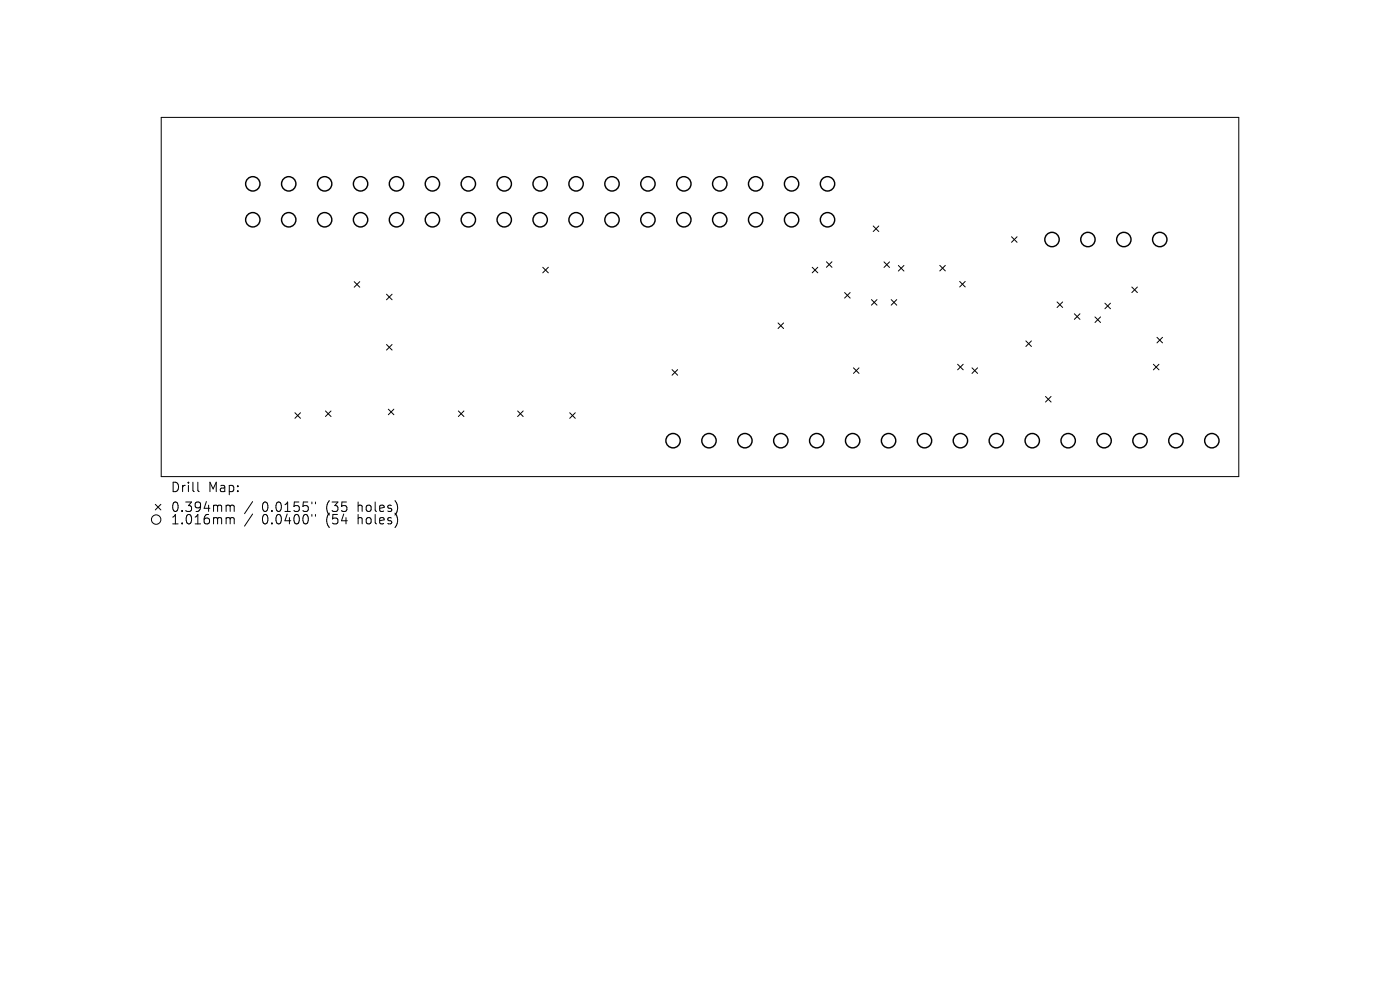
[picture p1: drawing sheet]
<svg xmlns="http://www.w3.org/2000/svg" width="297mm" height="210mm" viewBox="0 0 297 210" stroke-linecap="round" stroke-linejoin="round" font-family="sans-serif">
<defs><g id="words">
<g font-size="2.8">
<text x="36.1" y="104.7">Drill</text>
<text x="44.1" y="104.7">Map:</text>
<text x="36.1" y="108.9">0.394mm</text>
<text x="36.1" y="111.5">1.016mm</text>
<text x="55.6" y="108.9">0.0155&quot;</text>
<text x="55.6" y="111.5">0.0400&quot;</text>
<text x="69.3" y="108.9">(35</text>
<text x="69.3" y="111.5">(54</text>
<text x="76.2" y="108.9">holes)</text>
<text x="76.2" y="111.5">holes)</text>
</g>
</g></defs>
<g fill="none" stroke="#000" stroke-width=".21">
<path d="M34.2 24.9h228.6v76.2h-228.6zM75.1 59.7l1.2 1.2M76.3 59.7l-1.2 1.2M115.1 56.7l1.2 1.2M116.3 56.7l-1.2 1.2M172.3 56.7l1.2 1.2M173.5 56.7l-1.2 1.2M175.3 55.5l1.2 1.2M176.5 55.5l-1.2 1.2M185.2 47.9l1.2 1.2M186.4 47.9l-1.2 1.2M187.5 55.6l1.2 1.1"/>
<path d="M188.7 55.6l-1.2 1.1M190.6 56.3l1.2 1.2M191.8 56.3l-1.2 1.2M199.4 56.3l1.2 1.2M200.6 56.3l-1.2 1.2M203.6 59.7l1.2 1.2M204.8 59.7l-1.2 1.2M214.6 50.2l1.2 1.2M215.8 50.2l-1.2 1.2M82 62.4l1.2 1.2M82 73.1l1.2 1.2M83.2 62.4l-1.2 1.2"/>
<path d="M83.2 73.1l-1.2 1.2M142.6 78.4l1.2 1.2M143.8 78.4l-1.2 1.2M165.1 68.5l1.1 1.2M166.2 68.5l-1.1 1.2M179.2 62.1l1.2 1.1M180.4 62.1l-1.2 1.1M181.1 78l1.1 1.2M182.2 78l-1.1 1.2M184.9 63.6l1.1 1.1M186 63.6l-1.1 1.1M189.1 63.6l1.1 1.1"/>
<path d="M190.2 63.6l-1.1 1.1M203.2 77.3l1.1 1.2M204.3 77.3l-1.1 1.2M206.2 78l1.2 1.2M207.4 78l-1.2 1.2M217.6 72.3l1.2 1.2M218.8 72.3l-1.2 1.2M224.3 64l1.1 1.2M225.4 64l-1.1 1.2M227.9 66.6l1.2 1.1M229.1 66.6l-1.2 1.1M232.3 67.2l1.2 1.2"/>
<path d="M233.5 67.2l-1.2 1.2M234.4 64.3l1.2 1.2M235.6 64.3l-1.2 1.2M240.1 60.9l1.2 1.2M241.3 60.9l-1.2 1.2M244.7 77.3l1.2 1.2M245.4 71.6l1.2 1.1M245.9 77.3l-1.2 1.2M246.6 71.6l-1.2 1.1M62.6 87.6l1.1 1.1M63.7 87.6l-1.1 1.1M69 87.2l1.2 1.2"/>
<path d="M70.2 87.2l-1.2 1.2M82.4 86.8l1.2 1.2M83.6 86.8l-1.2 1.2M97.2 87.2l1.2 1.2M98.4 87.2l-1.2 1.2M109.8 87.2l1.2 1.2M111 87.2l-1.2 1.2M120.9 87.6l1.1 1.1M122 87.6l-1.1 1.1M221.8 84.1l1.2 1.2M223 84.1l-1.2 1.2M32.9 107l1.2 1.2"/>
<path d="M34.1 107l-1.2 1.2M42 102.3v1.7l.3 .3M48.3 107.2l.4 .1 .1 .1M48.3 109.8h.2l.3 .3M48.8 107.4l.3-.2 .5 .1 .1 1.2M48.8 107.4v1.1M48.8 110.1v1M48.8 110.1l.3-.3 .5 .1 .1 1.2M53.6 106.4l-1.7 2.6M53.6 109l-1.7 2.6M66.2 106.5v.4M66.2 109.1v.4"/>
<path d="M66.9 106.5v.4M66.9 109.1v.4"/>
<circle cx="33.1" cy="110.2" r="1"/>
</g>
<g fill="none" stroke="#000" stroke-width=".3">
<circle cx="53.6" cy="39" r="1.52"/>
<circle cx="61.3" cy="39" r="1.52"/>
<circle cx="68.9" cy="39" r="1.52"/>
<circle cx="76.5" cy="39" r="1.52"/>
<circle cx="84.1" cy="39" r="1.52"/>
<circle cx="91.7" cy="39" r="1.52"/>
<circle cx="99.4" cy="39" r="1.52"/>
<circle cx="107" cy="39" r="1.52"/>
<circle cx="114.6" cy="39" r="1.52"/>
<circle cx="122.2" cy="39" r="1.52"/>
<circle cx="129.8" cy="39" r="1.52"/>
<circle cx="137.5" cy="39" r="1.52"/>
<circle cx="145.1" cy="39" r="1.52"/>
<circle cx="152.7" cy="39" r="1.52"/>
<circle cx="160.3" cy="39" r="1.52"/>
<circle cx="167.9" cy="39" r="1.52"/>
<circle cx="175.6" cy="39" r="1.52"/>
<circle cx="53.6" cy="46.6" r="1.52"/>
<circle cx="61.3" cy="46.6" r="1.52"/>
<circle cx="68.9" cy="46.6" r="1.52"/>
<circle cx="76.5" cy="46.6" r="1.52"/>
<circle cx="84.1" cy="46.6" r="1.52"/>
<circle cx="91.7" cy="46.6" r="1.52"/>
<circle cx="99.4" cy="46.6" r="1.52"/>
<circle cx="107" cy="46.6" r="1.52"/>
<circle cx="114.6" cy="46.6" r="1.52"/>
<circle cx="122.2" cy="46.6" r="1.52"/>
<circle cx="129.8" cy="46.6" r="1.52"/>
<circle cx="137.5" cy="46.6" r="1.52"/>
<circle cx="145.1" cy="46.6" r="1.52"/>
<circle cx="152.7" cy="46.6" r="1.52"/>
<circle cx="160.3" cy="46.6" r="1.52"/>
<circle cx="167.9" cy="46.6" r="1.52"/>
<circle cx="175.6" cy="46.6" r="1.52"/>
<circle cx="223.2" cy="50.8" r="1.52"/>
<circle cx="230.8" cy="50.8" r="1.52"/>
<circle cx="238.4" cy="50.8" r="1.52"/>
<circle cx="246" cy="50.8" r="1.52"/>
<circle cx="142.8" cy="93.5" r="1.52"/>
<circle cx="150.4" cy="93.5" r="1.52"/>
<circle cx="158" cy="93.5" r="1.52"/>
<circle cx="165.6" cy="93.5" r="1.52"/>
<circle cx="173.3" cy="93.5" r="1.52"/>
<circle cx="180.9" cy="93.5" r="1.52"/>
<circle cx="188.5" cy="93.5" r="1.52"/>
<circle cx="196.1" cy="93.5" r="1.52"/>
<circle cx="203.7" cy="93.5" r="1.52"/>
<circle cx="211.4" cy="93.5" r="1.52"/>
<circle cx="219" cy="93.5" r="1.52"/>
<circle cx="226.6" cy="93.5" r="1.52"/>
<circle cx="234.2" cy="93.5" r="1.52"/>
<circle cx="241.8" cy="93.5" r="1.52"/>
<circle cx="249.5" cy="93.5" r="1.52"/>
<circle cx="257.1" cy="93.5" r="1.52"/>
</g>
<use href="#words"/>
</svg>
